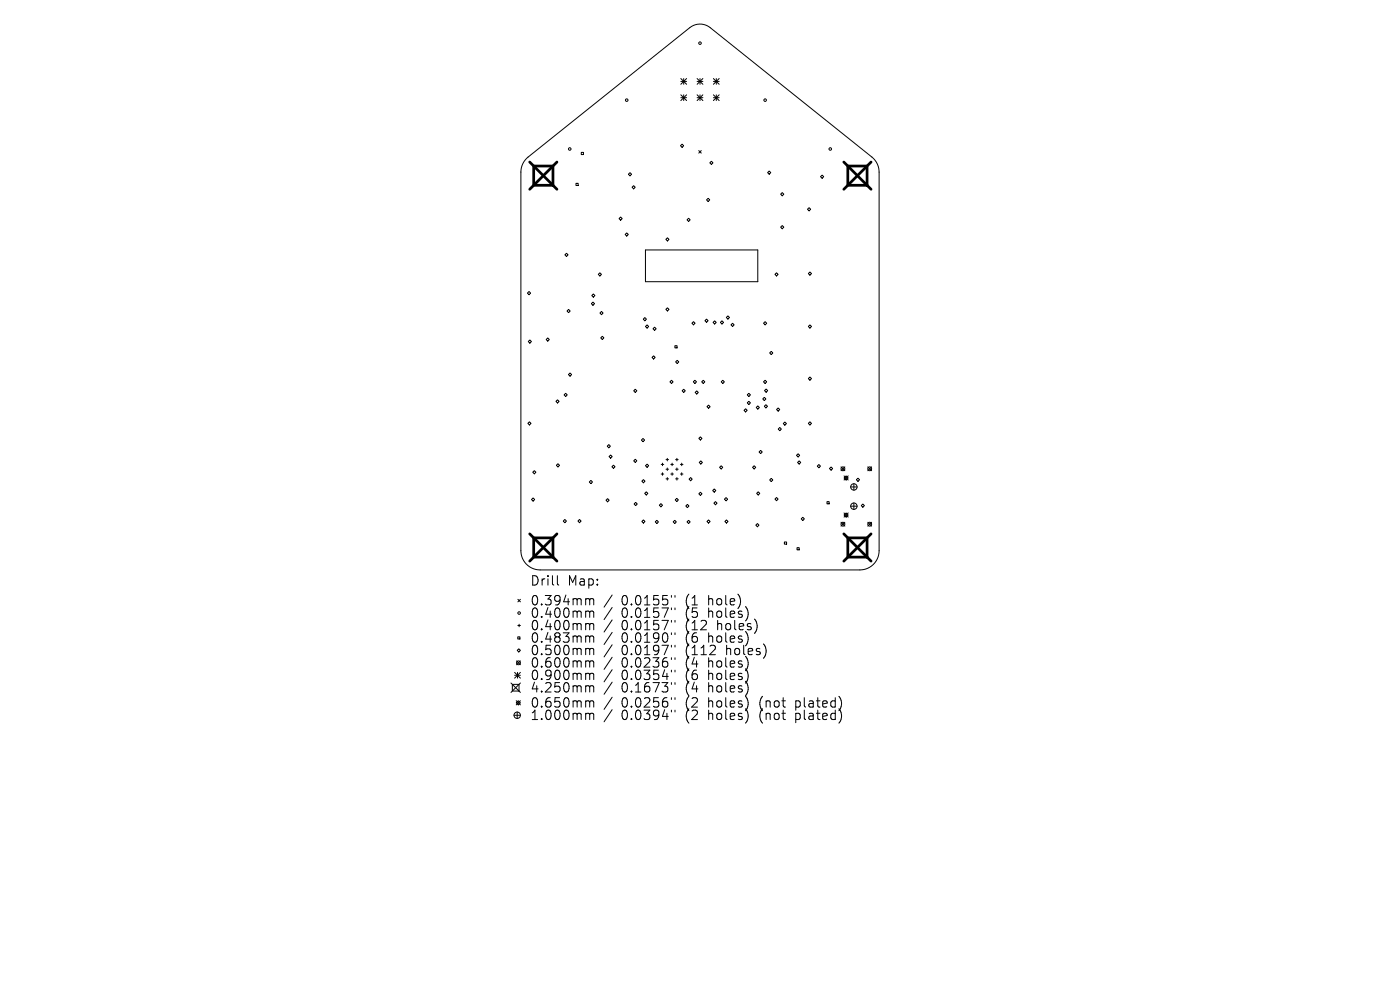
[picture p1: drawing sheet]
<svg xmlns="http://www.w3.org/2000/svg" width="297mm" height="210mm" viewBox="0 0 297 210" stroke-linecap="round" stroke-linejoin="round" font-family="sans-serif">
<defs><g id="words">
<g font-size="2.8">
<text x="112.4" y="124.5">Drill</text>
<text x="120.4" y="124.5">Map:</text>
<text x="112.4" y="128.7">0.394mm</text>
<text x="112.4" y="131.3">0.400mm</text>
<text x="131.8" y="128.7">0.0155&quot;</text>
<text x="131.8" y="131.3">0.0157&quot;</text>
<text x="145.6" y="128.7">(1</text>
<text x="145.6" y="131.3">(5</text>
<text x="150.5" y="128.7">hole)</text>
<text x="150.5" y="131.3">holes)</text>
<text x="112.4" y="134">0.400mm</text>
<text x="112.4" y="136.6">0.483mm</text>
<text x="131.8" y="134">0.0157&quot;</text>
<text x="131.8" y="136.6">0.0190&quot;</text>
<text x="145.6" y="134">(12</text>
<text x="145.6" y="136.6">(6</text>
<text x="150.5" y="136.6">holes)</text>
<text x="152.4" y="134">holes)</text>
<text x="112.4" y="139.3">0.500mm</text>
<text x="112.4" y="141.9">0.600mm</text>
<text x="131.8" y="139.3">0.0197&quot;</text>
<text x="131.8" y="141.9">0.0236&quot;</text>
<text x="145.6" y="139.3">(112</text>
<text x="145.6" y="141.9">(4</text>
<text x="150.5" y="141.9">holes)</text>
<text x="154.3" y="139.3">holes)</text>
<text x="112.4" y="144.5">0.900mm</text>
<text x="112.4" y="147.2">4.250mm</text>
<text x="131.8" y="144.5">0.0354&quot;</text>
<text x="131.8" y="147.2">0.1673&quot;</text>
<text x="145.6" y="144.5">(6</text>
<text x="145.6" y="147.2">(4</text>
<text x="150.5" y="144.5">holes)</text>
<text x="150.5" y="147.2">holes)</text>
<text x="112.4" y="150.4">0.650mm</text>
<text x="112.4" y="153">1.000mm</text>
<text x="131.8" y="150.4">0.0256&quot;</text>
<text x="131.8" y="153">0.0394&quot;</text>
<text x="145.6" y="150.4">(2</text>
<text x="145.6" y="153">(2</text>
<text x="150.5" y="150.4">holes)</text>
<text x="150.5" y="153">holes)</text>
<text x="161.6" y="150.4">(not</text>
<text x="161.6" y="153">(not</text>
<text x="169.4" y="150.4">plated)</text>
<text x="169.4" y="153">plated)</text>
</g>
</g></defs>
<g fill="none" stroke="#000" stroke-width=".21">
<path d="M144.4 16.7l1.3 1.2M144.4 17.3h1.3M145 16.7v1.2M145.7 16.7l-1.3 1.2M147.9 17.3h1.2M147.9 16.7l1.2 1.2M148.5 16.7v1.2M149.1 16.7l-1.2 1.2M151.3 17.3h1.3M151.3 16.7l1.3 1.2M152 16.7v1.2M152.6 16.7l-1.3 1.2"/>
<path d="M111.8 33.5l34.5-27.6a3.5 3.5 0 0 1 4.4 0l34.3 27.4a4.1 4.1 0 0 1 1.5 3.2v80.3a4.1 4.1 0 0 1-4.1 4.1h-67.8a4.1 4.1 0 0 1-4.1-4.1v-80.3l.2-1.4 .5-.8zM122.2 38.9h.5v.5h-.5zM123.3 32.3h.5v.5h-.5zM133.3 37l.3-.4 .4 .4-.4 .3zM134.4 39.4l.4 .3-.4 .4-.3-.4zM144.4 20.1l1.3 1.2M144.4 20.7h1.3M144.7 30.6l.3 .3-.3 .4-.3-.4zM145 20.1v1.2M145.7 20.1l-1.3 1.2M147.9 20.7h1.2M147.9 20.1l1.2 1.2"/>
<path d="M148.2 31.9l.6 .6M148.5 20.1v1.2M148.8 31.9l-.6 .6M149.1 20.1l-1.2 1.2M150.6 34.5l.3-.3 .4 .3-.4 .4zM151.3 20.7h1.3M151.3 20.1l1.3 1.2M152 20.1v1.2M152.6 20.1l-1.3 1.2M162.8 36.6l.4-.3 .3 .3-.3 .4zM174.1 37.5l.3-.4 .3 .4-.3 .3zM120.2 53.7l.3 .4-.3 .3-.4-.3z"/>
<path d="M126.9 58.2l.4-.3 .3 .3-.3 .3zM131.3 46.4l.4-.4 .3 .4-.3 .3zM132.6 49.7l.4-.3 .3 .3-.3 .4zM136.9 53h23.9v6.8h-23.9zM141.3 50.8l.3-.4 .3 .4-.3 .3zM145.7 46.6l.4-.3 .3 .3-.3 .4zM149.9 42.4l.3-.3 .4 .3-.4 .3zM164.4 58.2l.3-.3 .4 .3-.4 .3zM165.6 41.2l.3-.3 .4 .3-.4 .3zM165.6 48.2l.3-.4 .4 .4-.4 .3zM171.3 44.4l.3-.4 .4 .4-.4 .3zM171.5 58l.3-.3 .4 .3-.4 .4z"/>
<path d="M112.1 72.5l.3-.4 .3 .4-.3 .3zM112.2 61.8l.4 .4-.4 .3-.3-.3zM115.9 72l.3-.3 .3 .3-.3 .4zM120.3 66l.3-.4 .4 .4-.4 .3zM120.6 79.5l.3-.4 .4 .4-.4 .3zM125.4 64.4l.4-.3 .3 .3-.3 .4zM125.9 62.4l.3 .3-.3 .3-.4-.3zM127.3 66.4l.3-.3 .3 .3-.3 .3zM127.4 71.7l.4-.4 .3 .4-.3 .3zM136.5 67.7l.3-.3 .3 .3-.3 .3zM136.9 69.3l.4-.4 .3 .4-.3 .3zM138.3 75.8l.4-.3 .3 .3-.3 .4z"/>
<path d="M138.5 69.7l.4-.3 .3 .3-.3 .4zM141.3 65.6l.3-.3 .3 .3-.3 .4zM143.2 73.3h.4v.5h-.4zM143.7 76.4l.3 .4-.3 .3-.4-.3zM146.8 68.6l.3-.4 .4 .4-.4 .3zM149.9 67.7l.3 .3-.3 .4-.4-.4zM151.3 68.4l.3-.3 .3 .3-.3 .3zM152.8 68.4l.4-.3 .3 .3-.3 .3zM154.4 67l.4 .3-.4 .4-.3-.4zM155.4 68.6l.3 .3-.3 .4-.3-.4zM162 68.6l.3-.4 .4 .4-.4 .3zM163.6 74.5l.4 .4-.4 .3-.3-.3z"/>
<path d="M171.5 69.3l.3-.4 .4 .4-.4 .3zM112.3 89.5l.4 .3-.4 .4-.3-.4zM117.9 85.1l.4-.3 .3 .3-.3 .4zM118 98.7l.4-.3 .3 .3-.3 .3zM119.7 83.8l.3-.4 .3 .4-.3 .3zM128.8 94.6l.4-.3 .3 .3-.3 .4zM129.2 96.9l.3-.4 .4 .4-.4 .3zM130.1 98.7l.4 .3-.4 .4-.3-.4zM134.4 82.9l.4-.3 .3 .3-.3 .3zM134.8 97.4l.3 .4-.3 .3-.4-.3zM136.1 93.4l.3-.4 .4 .4-.4 .3zM136.9 98.8l.4-.3 .3 .3-.3 .3z"/>
<path d="M140.3 98.5h.5M140.5 98.2v.6M141.3 97.5h.5M141.3 99.5h.5M141.6 97.2v.6M141.6 99.3v.5M142.1 81l.4-.3 .3 .3-.3 .3zM142.3 98.5h.6M142.6 98.2v.6M143.3 97.5h.6M143.3 99.5h.6M143.6 97.2v.6"/>
<path d="M143.6 99.3v.5M144.3 98.5h.6M144.6 98.2v.6M145 82.6l.4 .3-.4 .3-.3-.3zM147.1 81l.3-.3 .4 .3-.4 .3zM147.8 82.9l.4 .3-.4 .4-.3-.4zM148.2 93l.4-.3 .3 .3-.3 .3zM148.3 98.1l.4-.3 .3 .3-.3 .3zM148.9 81l.3-.3 .3 .3-.3 .3zM150 86.3l.3-.4 .4 .4-.4 .3zM152.7 99.1l.3-.3 .3 .3-.3 .4zM153 81l.3-.3 .4 .3-.4 .3z"/>
<path d="M158.2 86.7l.3 .3-.3 .4-.4-.4zM158.9 83.4l.3 .4-.3 .3-.4-.3zM158.9 85.1l.3 .4-.3 .3-.4-.3zM159.6 99.1l.4-.3 .3 .3-.3 .4zM160.4 86.4l.4-.3 .3 .3-.3 .4zM161 95.9l.4-.4 .3 .4-.3 .3zM161.8 84.6l.3-.3 .4 .3-.4 .4zM162 81l.3-.3 .4 .3-.4 .3zM162.1 86.2l.4-.4 .3 .4-.3 .3zM162.2 82.9l.3-.4 .4 .4-.4 .3zM164.7 86.9l.4-.4 .3 .4-.3 .3zM165.1 91l.3-.3 .4 .3-.4 .4z"/>
<path d="M166.2 89.9l.3-.4 .3 .4-.3 .3zM169.2 98.1l.3-.3 .4 .3-.4 .3zM169.3 96.3l.4 .3-.4 .3-.3-.3zM171.5 80.3l.3-.3 .4 .3-.4 .4zM171.5 89.8l.3-.3 .4 .3-.4 .4zM173.4 98.9l.3-.4 .4 .4-.4 .3zM176 99.4l.3-.3 .3 .3-.3 .3zM178.4 99l.8 .9M179.2 99l-.8 .9M184.1 99l.8 .9M184.9 99l-.8 .9M112.8 106l.3-.4 .3 .4-.3 .3z"/>
<path d="M113 100.2l.4-.4 .3 .4-.3 .3zM119.8 110.2l.4 .3-.4 .4-.3-.4zM122.9 110.2l.4 .3-.4 .4-.3-.4zM125 102.2l.4-.3 .3 .3-.3 .4zM128.6 106.1l.3-.3 .3 .3-.3 .4zM134.9 106.6l.3 .3-.3 .4-.4-.4zM136.2 102.1l.3-.4 .3 .4-.3 .3zM136.2 110.6l.3-.3 .3 .3-.3 .4zM136.8 104.7l.3-.4 .3 .4-.3 .3zM139 110.7l.3-.3 .4 .3-.4 .4zM139.9 107.2l.3-.4 .4 .4-.4 .3zM140.3 100.6h.5"/>
<path d="M140.5 100.3v.5M141.3 101.6h.5M141.6 101.3v.5M142.3 100.6h.6M142.6 100.3v.5M143.1 110.4l.4 .3-.4 .4-.3-.4zM143.2 106l.4-.3 .3 .3-.3 .4zM143.3 101.6h.6M143.6 101.3v.5M144.3 100.6h.6M144.6 100.3v.5M145.5 107.3l.3-.3 .4 .3-.4 .4z"/>
<path d="M146.1 110.4l.3 .3-.3 .4-.4-.4zM146.5 101.3l.4 .3-.4 .4-.3-.4zM148.2 104.8l.4-.4 .3 .4-.3 .3zM150.3 110.3l.4 .3-.4 .4-.3-.4zM151.2 104.1l.3-.4 .4 .4-.4 .3zM151.4 106.7l.4-.3 .3 .3-.3 .4zM153.7 105.9l.3-.3 .4 .3-.4 .3zM154.1 110.3l.4 .3-.4 .4-.3-.4zM160.5 104.7l.4-.4 .3 .4-.3 .3zM160.7 111.1l.3 .3-.3 .3-.4-.3zM163.3 101.8l.3-.3 .4 .3-.4 .4zM164.4 105.9l.3-.4 .4 .4-.4 .3z"/>
<path d="M166.4 115h.5v.4h-.5zM169.1 116.2h.4v.4h-.4zM170 110.1l.3-.4 .3 .4-.3 .3zM175.4 106.4h.5v.5h-.5zM178.4 110.8l.8 .8M179.1 101.4l.4-.5 .4 .5-.4 .4zM179.1 109.3l.4-.5 .4 .5-.4 .4zM179.1 100.9l.8 .9M179.1 108.8l.8 .9M179.2 110.8l-.8 .8M179.9 100.9l-.8 .9M179.9 108.8l-.8 .9"/>
<path d="M180.5 103.3h1.3M180.5 107.4h1.3M181.1 102.6v1.4M181.1 106.7v1.4M182 101.4l.4 .4-.4 .3-.3-.3zM182.7 107.3l.3-.4 .4 .4-.4 .3zM184.1 110.8l.8 .8M184.9 110.8l-.8 .8M109.7 138l.4-.4 .3 .4-.3 .3zM109.8 135.1h.5v.5h-.5zM109.9 132.7h.5M109.9 127.1l.5 .6"/>
<path d="M110.1 132.4v.6M110.4 127.1l-.5 .6M118.2 122.1v1.7l.3 .3M124.5 127l.5 .1 .1 .2M124.5 129.6h.3l.3 .3M124.5 132.3h.3l.3 .3M124.5 134.9h.3l.3 .3M124.5 137.5l.5 .1 .1 .2M125.1 127.3l.3-.3 .5 .1 .1 1.2M125.1 127.3v1M125.1 129.9v1.1M125.1 132.6v1"/>
<path d="M125.1 135.2v1M125.1 137.8v1.1M125.1 129.9l.3-.3 .5 .1 .1 1.3M125.1 132.6l.3-.3 .5 .1 .1 1.2M125.1 135.2l.3-.3 .5 .1 .1 1.2M125.1 137.8l.3-.3 .5 .1 .1 1.3M129.9 126.2l-1.7 2.6M129.9 128.9l-1.7 2.5M129.9 131.5l-1.7 2.6M129.9 134.1l-1.7 2.6M129.9 136.8l-1.7 2.6M129.9 139.4l-1.7 2.6"/>
<path d="M142.4 126.3v.4M142.4 129v.3M142.4 131.6v.4M142.4 134.2v.4M142.4 136.9v.4M142.4 139.5v.4M143.2 126.3v.4M143.2 129v.3M143.2 131.6v.4M143.2 134.2v.4M143.2 136.9v.4M143.2 139.5v.4"/>
<path d="M108.4 144.9l2 2M108.7 145.2h1.4v1.4h-1.4zM109 151.7h1.4M109.2 142.6l1.2 1.3M109.2 143.2h1.2M109.5 149.1l.5-.5 .4 .5-.4 .4zM109.5 148.6l.9 .9M109.6 140.2l.8 .8M109.7 151v1.4M109.8 142.6v1.3M110.4 140.2l-.8 .8M110.4 142.6l-1.2 1.3"/>
<path d="M110.4 144.9l-2 2M110.4 148.6l-.9 .9M124.5 140.2l.5 .1 .1 .2M124.5 142.8h.3l.3 .3M124.5 145.5l.5 .1 .1 .2M124.5 148.7l.5 .1 .1 .2M124.5 151.3h.3l.3 .3M125.1 140.5v1M125.1 143.1v1.1M125.1 145.8v1M125.1 149v1M125.1 151.6v1"/>
<path d="M125.1 140.5l.3-.3 .5 .1 .1 1.2M125.1 143.1l.3-.3 .5 .1 .1 1.3M125.1 145.8l.3-.3 .5 .1 .1 1.2M125.1 149l.3-.3 .5 .1 .1 1.2M125.1 151.6l.3-.3 .5 .1 .1 1.2M129.9 142.1l-1.7 2.5M129.9 144.7l-1.7 2.6M129.9 147.9l-1.7 2.6M129.9 150.5l-1.7 2.6M142.4 142.2v.3M142.4 144.8v.4M142.4 148v.4"/>
<path d="M142.4 150.6v.4M143.2 142.2v.3M143.2 144.8v.4M143.2 148v.4M143.2 150.6v.4"/>
<circle cx="148.5" cy="9.2" r=".27"/>
<circle cx="120.9" cy="31.6" r=".27"/>
<circle cx="133" cy="21.2" r=".27"/>
<circle cx="162.3" cy="21.2" r=".27"/>
<circle cx="176.1" cy="31.6" r=".27"/>
<circle cx="178.8" cy="99.4" r=".41"/>
<circle cx="184.5" cy="99.4" r=".41"/>
<circle cx="178.8" cy="111.2" r=".41"/>
<circle cx="181.1" cy="103.3" r=".68"/>
<circle cx="181.1" cy="107.4" r=".68"/>
<circle cx="184.5" cy="111.2" r=".41"/>
<circle cx="110.1" cy="130" r=".27"/>
<circle cx="109.7" cy="151.7" r=".68"/>
<circle cx="110" cy="140.6" r=".41"/>
</g>
<path d="M112.4 34.4l5.8 5.8M113.2 35.2h4.1v4.1h-4.1zM118.2 34.4l-5.8 5.8M179 34.4l5.8 5.8M179.9 35.2h4v4.1h-4zM184.8 34.4l-5.8 5.8M112.4 113.3l5.8 5.7M113.2 114.1h4.1v4.1h-4.1zM118.2 113.3l-5.8 5.7M179 113.3l5.8 5.7M179.9 114.1h4v4.1h-4zM184.8 113.3l-5.8 5.7" fill="none" stroke="#000" stroke-width=".58"/>
<use href="#words"/>
</svg>
